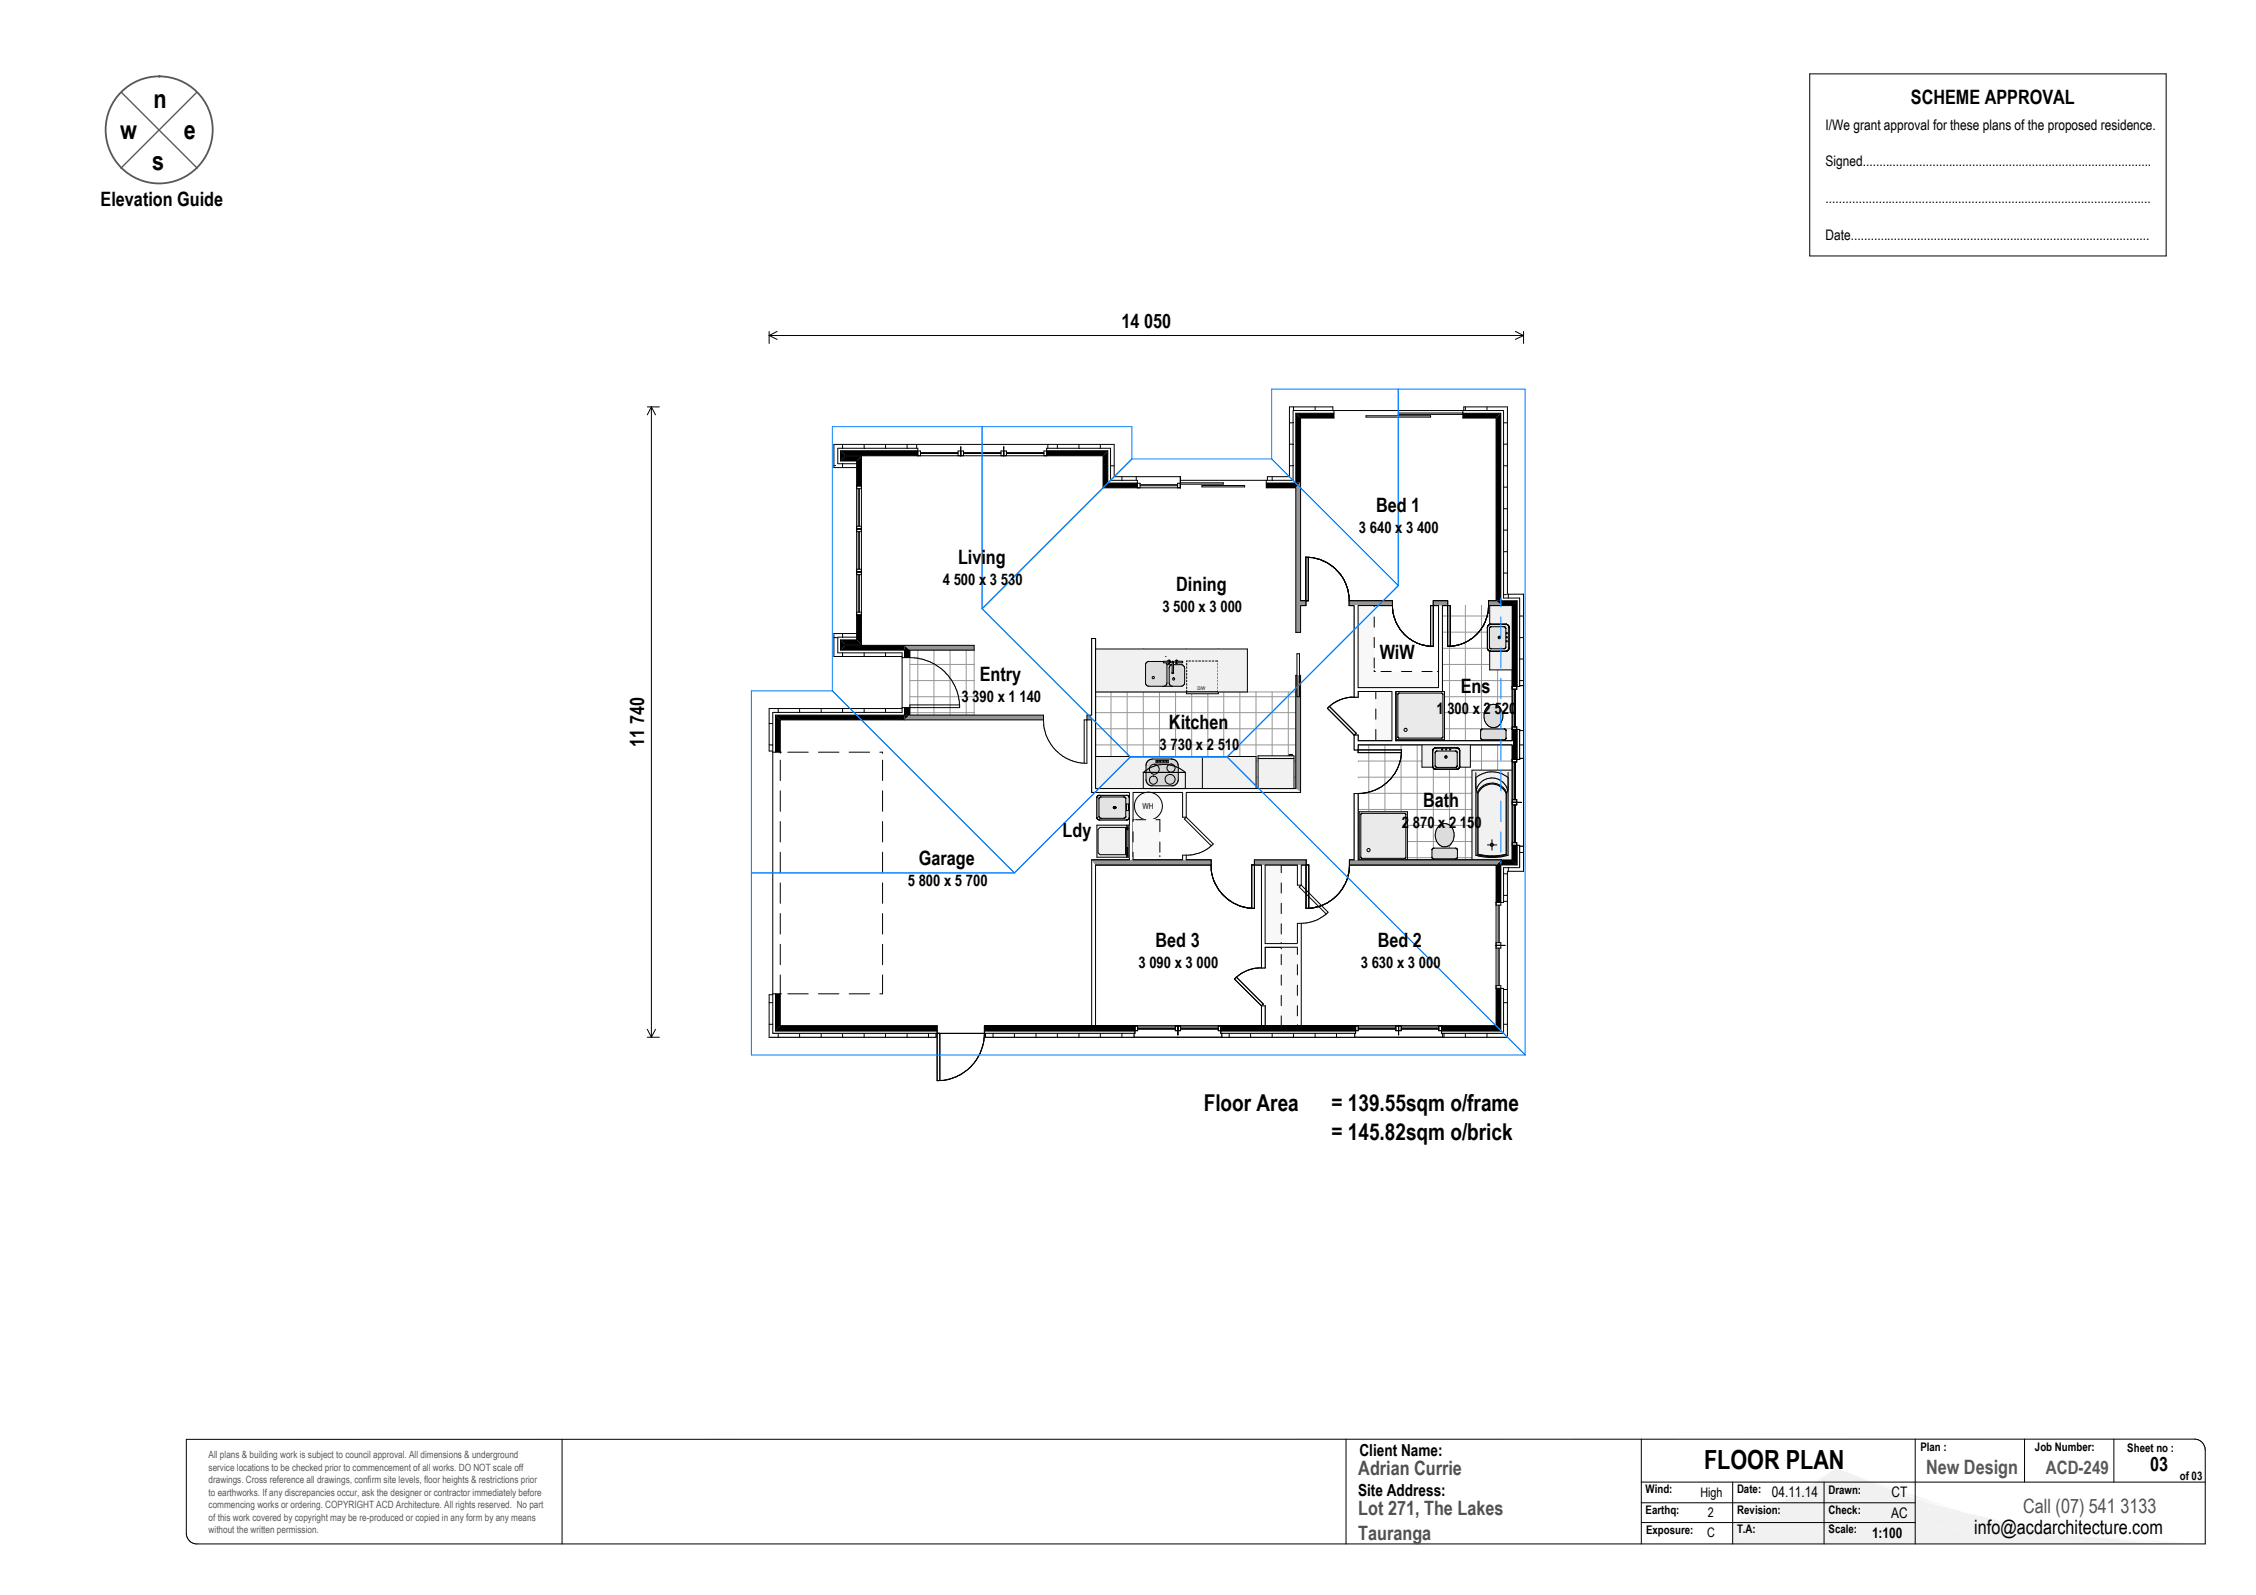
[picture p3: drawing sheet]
<svg xmlns="http://www.w3.org/2000/svg" width="420mm" height="297mm" viewBox="0 0 420 297" stroke-linecap="round" stroke-linejoin="round" font-family="sans-serif">
<defs><g id="words">
<g font-size="4.9">
<text x="28.6" y="20">n</text>
<text x="22.4" y="26">w</text>
<text x="34.2" y="25.9">e</text>
<text x="28.4" y="31.6">s</text>
<text x="317.4" y="273.6">FLOOR PLAN</text>
</g>
<g font-size="4.3">
<text x="224.2" y="206.9">Floor Area</text>
<text x="248" y="206.9">= 139.55sqm o/frame</text>
<text x="248" y="212.3">= 145.82sqm o/brick</text>
</g>
<g font-size="3.7">
<text x="355.9" y="19.3">SCHEME APPROVAL</text>
<text x="18.7" y="38.4">Elevation Guide</text>
<text x="208.9" y="61">14 050</text>
<text x="256.3" y="95.3">Bed 1</text>
<text x="178.4" y="105.1">Living</text>
<text x="219.1" y="110.1">Dining</text>
<text x="257" y="122.8">WiW</text>
<text x="182.5" y="126.8">Entry</text>
<text x="272.1" y="129.1">Ens</text>
<text x="217.7" y="135.7">Kitchen</text>
<text x="120" y="139.1" transform="rotate(-90 120 139.1)">11 740</text>
<text x="197.9" y="155.8">Ldy</text>
<text x="265" y="150.3">Bath</text>
<text x="171.1" y="161.1">Garage</text>
<text x="215.2" y="176.4">Bed 3</text>
<text x="256.6" y="176.4">Bed 2</text>
<text x="400.5" y="273.9">03</text>
<text x="367.7" y="285.7">info@acdarchitecture.com</text>
</g>
<g font-size="3.7" fill="#505050">
<text x="253" y="274.7">Adrian Currie</text>
<text x="253" y="282.1">Lot 271, The Lakes</text>
<text x="253" y="286.8">Tauranga</text>
</g>
<text font-size="3.7" fill="#585858" x="358.7" y="274.4">New Design</text>
<text font-size="3.7" fill="#535353" x="376.8" y="281.8">Call (07) 541 3133</text>
<text font-size="3.4" fill="#585858" x="381" y="274.5">ACD-249</text>
<g font-size="3.1">
<text x="253.2" y="271.2">Client Name:</text>
<text x="252.9" y="278.6">Site Address:</text>
</g>
<g font-size="3">
<text x="253.1" y="99.3">3 640 x 3 400</text>
<text x="175.6" y="109">4 500 x 3 530</text>
<text x="216.5" y="114">3 500 x 3 000</text>
<text x="179.1" y="130.8">3 390 x 1 140</text>
<text x="267.5" y="133.1">1 300 x 2 520</text>
<text x="216" y="139.6">3 730 x 2 510</text>
<text x="261.1" y="154.3">2 870 x 2 150</text>
<text x="169.1" y="165.1">5 800 x 5 700</text>
<text x="212" y="180.3">3 090 x 3 000</text>
<text x="253.4" y="180.3">3 630 x 3 000</text>
</g>
<g font-size="2.7">
<text x="340" y="24.1">I/We grant approval for these plans of the proposed residence.</text>
<text x="340" y="30.9">Signed.......................................................................................</text>
<text x="340" y="37.8">..................................................................................................</text>
<text x="340" y="44.6">Date..........................................................................................</text>
<text x="330" y="278.7">04.11.14</text>
<text x="352.3" y="278.8">CT</text>
<text x="348.6" y="286.4">1:100</text>
<text x="352.2" y="282.7">AC</text>
</g>
<g font-size="2.5">
<text x="316.7" y="278.7">High</text>
<text x="318" y="286.3">C</text>
<text x="318.1" y="282.4">2</text>
</g>
<g font-size="2.2">
<text x="357.7" y="270.1">Plan :</text>
<text x="379" y="270.2">Job Number:</text>
<text x="396.2" y="270.4">Sheet no :</text>
<text x="406" y="275.5">of 03</text>
<text x="306.5" y="281.9">Earthq:</text>
<text x="306.5" y="278">Wind:</text>
<text x="323.5" y="278">Date:</text>
<text x="323.5" y="281.9">Revision:</text>
<text x="340.5" y="278.2">Drawn:</text>
<text x="340.6" y="281.9">Check:</text>
<text x="306.6" y="285.7">Exposure:</text>
<text x="323.5" y="285.5">T.A:</text>
<text x="340.6" y="285.6">Scale:</text>
</g>
<g font-size="1.9" fill="#595959">
<text x="38.9" y="271.6">All plans &amp; building work is subject to council approval. All dimensions &amp; underground</text>
<text x="38.9" y="273.9">service locations to be checked prior to commencement of all works. DO NOT scale off</text>
<text x="38.9" y="276.2">drawings. Cross reference all drawings, confirm site levels, floor heights &amp; restrictions prior</text>
<text x="38.9" y="278.6">to earthworks. If any discrepancies occur, ask the designer or contractor immediately before</text>
<text x="38.9" y="280.8">commencing works or ordering. COPYRIGHT ACD Architecture. All rights reserved. No part</text>
<text x="38.9" y="283.2">of this work covered by copyright may be re-produced or copied in any form by any means</text>
<text x="38.9" y="285.5">without the written permission.</text>
</g>
<text font-size="1.5" x="212.8" y="150.7">WH</text>
<text font-size=".9" x="223" y="128.5">D/W</text>
</g></defs>
<path d="M144.6 273.6h71.4v9.7h-71.4z" fill="none" stroke="#fff" stroke-width=".19"/>
<g fill="#f1f1f1">
<path d="M322.7 283.5l3.5-1.3-3.5 5.3z"/>
<path d="M334.9 277.9l10.5-3.2 20.8 7.1z"/>
<path d="M326.2 282.2l8.7-4.3 31.3 3.9 21.6 4.3z"/>
<path d="M326.2 282.2l83.5 5.3z"/>
<path d="M326.2 282.2l83.4 5.3h-86.9z"/>
<path d="M334.9 277.9l7.1-4.6 3.4 1.4z"/>
</g>
<path d="M13.1 268.1h18.6v18.5h-18.6zM322.7 283.5l7.1-2.9 3.2-1.6 4.8-2.9 4.2-2.8 10.3 4.1 6.5 2.3 18.9 4.8 6.8 1.1 17.4 1.8 8.8 .1h-88z" fill="none" stroke="#fff" stroke-width=".19"/>
<path d="M34.7 268.1l374-.1a2.02 2.02 0 0 1 2 2v17.5h-374.2a2.08 2.08 0 0 1-1.8-1.8zM322.7 276v11.5M339.7 276v11.5M356.7 268v19.5" fill="none" stroke="#000" stroke-width=".19"/>
<path d="M22.6 17.2l14.1 14.1M36.6 17.2l-14.1 14.1" fill="none" stroke="#585858" stroke-width=".25"/>
<circle cx="29.6" cy="24.2" r="10" fill="none" stroke="#585858" stroke-width=".34"/>
<path d="M259.9 128.8h8.7l13 9.2h-21.7z" fill="#fff"/>
<path d="M259.9 129.8h10.1" fill="none" stroke="#969696" stroke-width=".19"/>
<path d="M259.9 132.7h14.3" fill="none" stroke="#969696" stroke-width=".19"/>
<path d="M259.9 135.7h18.6" fill="none" stroke="#969696" stroke-width=".19"/>
<path d="M278.9 136.1v1.9" fill="none" stroke="#969696" stroke-width=".19"/>
<path d="M275.9 133.9v4.1" fill="none" stroke="#969696" stroke-width=".19"/>
<path d="M272.9 131.8v6.2" fill="none" stroke="#969696" stroke-width=".19"/>
<path d="M269.9 129.7v8.3" fill="none" stroke="#969696" stroke-width=".19"/>
<path d="M266.9 128.8v9.2" fill="none" stroke="#969696" stroke-width=".19"/>
<path d="M263.9 128.8v9.2" fill="none" stroke="#969696" stroke-width=".19"/>
<path d="M260.9 128.8v9.2" fill="none" stroke="#969696" stroke-width=".19"/>
<path d="M268.6 112.8h13v25.2l-13-9.2z" fill="#fff"/>
<path d="M268.6 114.7h13" fill="none" stroke="#969696" stroke-width=".19"/>
<path d="M268.6 117.7h13" fill="none" stroke="#969696" stroke-width=".19"/>
<path d="M268.6 120.7h13" fill="none" stroke="#969696" stroke-width=".19"/>
<path d="M268.6 123.7h13" fill="none" stroke="#969696" stroke-width=".19"/>
<path d="M268.6 126.7h13" fill="none" stroke="#969696" stroke-width=".19"/>
<path d="M270 129.8h11.6" fill="none" stroke="#969696" stroke-width=".19"/>
<path d="M274.2 132.7h7.4" fill="none" stroke="#969696" stroke-width=".19"/>
<path d="M278.5 135.7h3.1" fill="none" stroke="#969696" stroke-width=".19"/>
<path d="M278.9 112.8v23.3" fill="none" stroke="#969696" stroke-width=".19"/>
<path d="M275.9 112.8v21.1" fill="none" stroke="#969696" stroke-width=".19"/>
<path d="M272.9 112.8v19" fill="none" stroke="#969696" stroke-width=".19"/>
<path d="M269.9 112.8v16.9" fill="none" stroke="#969696" stroke-width=".19"/>
<path d="M252.9 138.7h28.7v21.4h-28.7z" fill-rule="evenodd" fill="#fff"/>
<path d="M252.9 138.7h28.7" fill="none" stroke="#969696" stroke-width=".19"/>
<path d="M252.9 141.7h28.7" fill="none" stroke="#969696" stroke-width=".19"/>
<path d="M252.9 144.7h28.7" fill="none" stroke="#969696" stroke-width=".19"/>
<path d="M252.9 147.7h28.7" fill="none" stroke="#969696" stroke-width=".19"/>
<path d="M252.9 150.7h28.7" fill="none" stroke="#969696" stroke-width=".19"/>
<path d="M252.9 153.7h28.7" fill="none" stroke="#969696" stroke-width=".19"/>
<path d="M252.9 156.7h28.7" fill="none" stroke="#969696" stroke-width=".19"/>
<path d="M252.9 159.7h28.7" fill="none" stroke="#969696" stroke-width=".19"/>
<path d="M278.9 138.7v21.4" fill="none" stroke="#969696" stroke-width=".19"/>
<path d="M275.9 138.7v21.4" fill="none" stroke="#969696" stroke-width=".19"/>
<path d="M272.9 138.7v21.4" fill="none" stroke="#969696" stroke-width=".19"/>
<path d="M269.9 138.7v21.4" fill="none" stroke="#969696" stroke-width=".19"/>
<path d="M266.9 138.7v21.4" fill="none" stroke="#969696" stroke-width=".19"/>
<path d="M263.9 138.7v21.4" fill="none" stroke="#969696" stroke-width=".19"/>
<path d="M260.9 138.7v21.4" fill="none" stroke="#969696" stroke-width=".19"/>
<path d="M257.9 138.7v21.4" fill="none" stroke="#969696" stroke-width=".19"/>
<path d="M254.9 138.7v21.4" fill="none" stroke="#969696" stroke-width=".19"/>
<path d="M204 129.8h37.3" fill="none" stroke="#969696" stroke-width=".19"/>
<path d="M204 132.7h37.3" fill="none" stroke="#969696" stroke-width=".19"/>
<path d="M204 135.7h37.3" fill="none" stroke="#969696" stroke-width=".19"/>
<path d="M204 138.7h37.3" fill="none" stroke="#969696" stroke-width=".19"/>
<path d="M204 141.7h37.3" fill="none" stroke="#969696" stroke-width=".19"/>
<path d="M204 144.7h37.3" fill="none" stroke="#969696" stroke-width=".19"/>
<path d="M239.9 128.9v18" fill="none" stroke="#969696" stroke-width=".19"/>
<path d="M236.9 128.9v18" fill="none" stroke="#969696" stroke-width=".19"/>
<path d="M233.9 128.9v18" fill="none" stroke="#969696" stroke-width=".19"/>
<path d="M230.9 128.9v18" fill="none" stroke="#969696" stroke-width=".19"/>
<path d="M227.9 128.9v18" fill="none" stroke="#969696" stroke-width=".19"/>
<path d="M224.9 128.9v18" fill="none" stroke="#969696" stroke-width=".19"/>
<path d="M221.9 128.9v18" fill="none" stroke="#969696" stroke-width=".19"/>
<path d="M218.9 128.9v18" fill="none" stroke="#969696" stroke-width=".19"/>
<path d="M215.9 128.9v18" fill="none" stroke="#969696" stroke-width=".19"/>
<path d="M212.9 128.9v18" fill="none" stroke="#969696" stroke-width=".19"/>
<path d="M209.9 128.9v18" fill="none" stroke="#969696" stroke-width=".19"/>
<path d="M206.9 128.9v18" fill="none" stroke="#969696" stroke-width=".19"/>
<path d="M169.4 123.7h12M204 128.9h37.3v18h-37.3z" fill="none" stroke="#969696" stroke-width=".19"/>
<path d="M169.4 126.7h12" fill="none" stroke="#969696" stroke-width=".19"/>
<path d="M169.4 129.8h12" fill="none" stroke="#969696" stroke-width=".19"/>
<path d="M169.4 132.7h12" fill="none" stroke="#969696" stroke-width=".19"/>
<path d="M179.9 121.1v12.1" fill="none" stroke="#969696" stroke-width=".19"/>
<path d="M176.9 121.1v12.1" fill="none" stroke="#969696" stroke-width=".19"/>
<path d="M173.9 121.1v12.1" fill="none" stroke="#969696" stroke-width=".19"/>
<path d="M170.9 121.1v12.1" fill="none" stroke="#969696" stroke-width=".19"/>
<path d="M169.4 121.1h12v12.1h-12z" fill="none" stroke="#969696" stroke-width=".19"/>
<path d="M210.3 147.6h.7v12.5h-.7z" fill-rule="evenodd" fill="#fff"/>
<path d="M210.3 147.6v12.5M211 147.6v12.5" fill="none" stroke="#000" stroke-width=".19"/>
<path d="M143.2 185.3h.7v7.1l-.7 .8z" fill="#fff"/>
<path d="M143.2 186.7h.7M143.2 190.8h.7" fill="none" stroke="#000" stroke-width=".19"/>
<path d="M143.2 132l.7 .7v7.2h-.7z" fill="#fff"/>
<g fill="none" stroke="#000" stroke-width=".19">
<path d="M143.2 134.7h.7M143.2 138.7h.7M143.2 132v7.9h.7M143.9 132.7v59.7M144.4 133.2v6.9M145.3 134.1v6.2M143.9 140.1h1.6M145.3 141.6v3.8M145.3 147.3v3.8M145.3 153v3.8M145.3 158.7v3.8M146.7 140.1h3.8"/>
<path d="M152.4 140.1h3.8M158.1 140.1h3.9M163.9 140.1h.5v.2M164.4 141.6v3.8M164.4 147.3v3.8M164.4 153v3.8M164.4 158.7v3.8M145.3 164.4v3.8M145.3 170.1v3.8M145.3 175.9v3.8M164.4 164.4v3.8M164.4 170.1v3.8"/>
<path d="M164.4 175.9v3.8M143.9 185.3h-.7v7.9M143.9 185.1h1.6M144.4 185.1v6.9M145.3 181.6v9.5M146.7 185.1h3.8M152.4 185.1h3.8M158.1 185.1h3.9M164.4 181.6v3.5h-.5"/>
</g>
<path d="M144.4 133.2l.9 .9v6h-.9zM144.4 185.1h.9v6l-.9 .9z" fill="#000"/>
<path d="M168.4 120.2h13v.9h-12z" fill="#969696"/>
<path d="M168.4 120.2h13v.9h-12" fill="none" stroke="#000" stroke-width=".19"/>
<g fill="#fff">
<path d="M167.3 132h.7v.7z"/>
<path d="M167.3 122.3l.7-.7v.7z"/>
</g>
<g fill="#000">
<path d="M168.5 131.8h.9v1.4h-.9z" fill-rule="evenodd"/>
<path d="M168.5 121.1h.9v1.4h-.9z" fill-rule="evenodd"/>
</g>
<path d="M167.3 132h.7M167.3 122.3h.7M168 121.6v11.1M168 122.5h1.4M168.5 121.1v1.4M168.5 131.8v1.4M169.4 121.1v1.4M169.4 122.5h.9a9.3 9.3 0 0 1 8.2 7l.2 1.8M178.7 131.3h-9.3v1.9M178.7 131.3v.5h-10.7" fill="none" stroke="#000" stroke-width=".19"/>
<path d="M155.3 82.8h15.4v.7h-14.7z" fill="#fff"/>
<path d="M156.9 82.8v.7M160.9 82.8v.7M164.9 82.8v.7M168.9 82.8v.7" fill="none" stroke="#000" stroke-width=".19"/>
<path d="M195.1 82.8h12.4l-.7 .7h-11.7z" fill="#fff"/>
<g fill="none" stroke="#000" stroke-width=".19">
<path d="M155.3 82.8h52.2M156 83.5h14.9v1.4M156.5 83.9h14.4M157.4 84.9h48M170.7 82.8v.7M170.9 84h.5v.9M171.4 84.3h7M171.4 84.5h7M178.4 84.9v-.9h1v.9M179 83.2l-.1 1.7M179.4 84.3h7M179.4 84.5h7"/>
<path d="M186.4 84.9v-.9h1v.9M187 83.2l-.1 1.7M187.4 84.3h7M187.4 84.5h7M194.9 83.9h11.4M194.9 84h-.5v.9M195.1 82.8v.7M196.9 82.8v.7M200.9 82.8v.7M204.9 82.8v.7M206.8 83.5h-11.9v1.4"/>
</g>
<path d="M156.5 83.9h14.4v1h-13.5zM194.9 83.9h11.4l-.9 1h-10.5z" fill="#000"/>
<path d="M203.3 118.9h.7v28l-.7 .7z" fill="#fff"/>
<path d="M203.3 133.2v-14.3h.7v28M203.3 134.1v13.5" fill="none" stroke="#000" stroke-width=".19"/>
<g fill="#fff">
<path d="M234.9 187.3h.7v3.8h-.7z" fill-rule="evenodd"/>
<path d="M234.9 161.1h.7v19.2h-.7z" fill-rule="evenodd"/>
</g>
<path d="M234.9 161.1v19.2M235.6 161.1v14.6M235.6 176.4v3.9h-1.2a7.2 7.2 0 0 0-4.5 2l5 5M230.2 181.9l5.1 5.1-.4 .3M234.9 187.3v3.8M234.9 187.3h.7v3.8" fill="none" stroke="#000" stroke-width=".19"/>
<path d="M240.1 75.8h8.1v.7h-7.4z" fill="#fff"/>
<path d="M240.9 75.8v.7M244.9 75.8v.7" fill="none" stroke="#000" stroke-width=".19"/>
<path d="M272.6 75.8h8.1l-.7 .7h-7.4z" fill="#fff"/>
<path d="M240.1 75.8h8.1v.7M240.8 76.5h39.2M241.3 77h7.1M248.4 76.5v1.4h-6.2M254.4 77.4h12v.3h-12zM272.4 77h7.1M272.4 76.5v1.4h6.2M272.4 76.9h-12v.3h12M272.9 75.8v.7M276.9 75.8v.7M280.7 75.8h-8.1v.7" fill="none" stroke="#000" stroke-width=".19"/>
<path d="M241.3 77h7.1v.9h-6.2zM272.4 77h7.1l-.9 .9h-6.2z" fill="#000"/>
<path d="M207.5 82.8v6l-.7 .7v-6z" fill="#fff"/>
<path d="M205.4 84.9v5.9M206.3 83.9v6.1M206.8 86.7h.7M206.8 83.5v6M207.5 82.8v6" fill="none" stroke="#000" stroke-width=".19"/>
<path d="M206.3 90l-.9 .8zM206.3 83.9v6.1l-.9 .8v-5.9z" fill="#000"/>
<path d="M143.2 132h24.1l.7 .7h-24.1z" fill="#fff"/>
<path d="M143.2 132h24.1M143.9 132.7h24.1M144.4 133.2h24.1M144.9 132v.7M145.3 134.1h23.1M148.9 132v.7M152.9 132v.7M156.9 132v.7M160.9 132v.7M164.9 132v.7" fill="none" stroke="#000" stroke-width=".19"/>
<path d="M144.4 133.2h24.1l-.1 .9h-23.1zM168.5 133.2h.9l-1 .9z" fill="#000"/>
<path d="M240.1 75.8l.7 .7v13l-.7-.7z" fill="#fff"/>
<path d="M240.1 78.7h.7M240.1 75.8v13M240.8 76.5v13M241.3 77v13M242.2 77.9v11.9M240.1 82.7h.7M240.1 86.7h.7" fill="none" stroke="#000" stroke-width=".19"/>
<path d="M241.3 77l.9 .9v11.9l-.9 .2zM241.3 90l.9-.2-.9 1z" fill="#000"/>
<g fill="#fff">
<path d="M241.6 172h.7v19.1h-.7z" fill-rule="evenodd"/>
<path d="M241.6 161.1h.7v3.7h-.7z" fill-rule="evenodd"/>
</g>
<path d="M241.6 161.1v3.7h.7M241.6 176.4v14.7M242.3 172h-.7v3.7M242.3 161.1v3.7M242.3 172v19.1M242.3 164.8l5 5.1-.9 .8a7.2 7.2 0 0 1-4.1 1.3M242.3 164.8l-.3 .4 5 5" fill="none" stroke="#000" stroke-width=".19"/>
<path d="M252.9 138h28.7v.7h-28.7z" fill-rule="evenodd" fill="#fff"/>
<path d="M252.9 138h6.3M252.9 138.7h28.7M259.9 138h21.7" fill="none" stroke="#000" stroke-width=".19"/>
<g fill="#fff">
<path d="M220.2 159.3h.7v.8h-.7z" fill-rule="evenodd"/>
<path d="M220.2 147.6h.7v4.6h-.7z" fill-rule="evenodd"/>
</g>
<path d="M220.2 147.6v4.6h.7M220.9 147.6v4.6M220.9 159.3v.8M220.9 152.2l5.1 5-.4 .3M220.9 152.2l-.3 .3 5 5M225.6 157.5a6.8 6.8 0 0 1-4.2 1.8h-1.2v.8" fill="none" stroke="#000" stroke-width=".19"/>
<path d="M204 146.9h37.3l.9 .7h-38.9z" fill="#fff"/>
<path d="M203.3 147.6h7M204 146.9h37.3M211 147.6h9.2M220.9 147.6h21.3" fill="none" stroke="#000" stroke-width=".19"/>
<path d="M280 76.5l.7-.7v34.9l-.7 .7z" fill="#fff"/>
<g fill="none" stroke="#000" stroke-width=".19">
<path d="M278.6 77.9v34M279.5 77v34.9M280 78.7h.7M280 76.5v34.9M280.7 75.8v34.9M280 82.7h.7M280 86.7h.7M280 90.7h.7M280 94.7h.7M280 98.7h.7M280 102.7h.7M280 106.7h.7"/>
<path d="M280 110.7h.7"/>
</g>
<path d="M279.5 77v34.9h-.9v-34z" fill="#000"/>
<g fill="#969696">
<path d="M277.2 111.9h1.4l1.1 .9h-2.5z"/>
<path d="M242.2 111.9h1v.9h-1z" fill-rule="evenodd"/>
<path d="M251.3 111.9h8v.9h-8z" fill-rule="evenodd"/>
<path d="M266.9 111.9h2.7v.9h-2.7z" fill-rule="evenodd"/>
</g>
<path d="M243.7 103.8v8.1h-1.5M251.3 111.9h8v.9M251.3 111.9a8 8 0 0 0-4.7-7.4l-1.9-.6-1.5-.1v9h-1M251.3 111.9v.9h.9M252.9 112.8h6.4M259.3 112.8l.3 1.9 .4 1.2 .8 1.3a7.6 7.6 0 0 0 6.1 3.2v-8.5h2.7v8.5a7.6 7.6 0 0 0 7.6-7.6M267.9 112.8h-1.5v7.6M268.6 112.8h1.5v7.6M277.2 112.8h2.5M278.6 111.9h-1.4v.9" fill="none" stroke="#000" stroke-width=".19"/>
<g fill="#fff">
<path d="M252.2 112.8h.7v17h-.7z" fill-rule="evenodd"/>
<path d="M252.2 136.9h.7v2.8h-.7z" fill-rule="evenodd"/>
<path d="M252.2 147.8h.7v12.3h-.7z" fill-rule="evenodd"/>
</g>
<path d="M252.2 112.8v17M252.9 112.8v15.3M247.6 131.5l5 5.1-.4 .3M252.2 136.9h.7v1.1M252.2 136.9v2.8h8.8v.5M252.9 128.8v1h-1.4a7.4 7.4 0 0 0-4.3 2.1l5 5M252.9 138.7v1.5h8.1M252.9 147.8v12.3M252.9 147.8h-.7v12.3M261 140.2a8.2 8.2 0 0 1-2.1 5 7.9 7.9 0 0 1-4.2 2.4l-1.8 .2" fill="none" stroke="#000" stroke-width=".19"/>
<g fill="#969696">
<path d="M203.3 160.1h22.2v1h-21.5z"/>
<path d="M251.3 160.1h28.4l-1.1 1h-27.3z"/>
<path d="M233.6 160.1h9.6v1h-9.6z" fill-rule="evenodd"/>
</g>
<g fill="none" stroke="#000" stroke-width=".19">
<path d="M203.3 160.1h7M204 161.1h21.5M211 160.1h9.2M220.9 160.1h4.6v1M225.5 161.1a8.1 8.1 0 0 0 7.6 8.1M233.1 169.2h.5v-9.1h9.6v9.1h.5M234.9 161.1h-1.8v8.1M235.6 161.1h6M242.3 161.1h1.4v8.1M251.3 161.1h27.3M251.3 161.1a8.1 8.1 0 0 1-7.6 8.1M252.2 160.1h-.9v1"/>
<path d="M252.9 160.1h26.8"/>
</g>
<path d="M268.7 192.4h11.3l.7 .8h-12z" fill="#fff"/>
<path d="M268.9 192.4v.8M272.9 192.4v.8M276.9 192.4v.8" fill="none" stroke="#000" stroke-width=".19"/>
<path d="M227.6 192.4h24.7v.8h-24.7z" fill-rule="evenodd" fill="#fff"/>
<path d="M228.9 192.4v.8M232.9 192.4v.8M236.9 192.4v.8M240.9 192.4v.8M244.9 192.4v.8M248.9 192.4v.8" fill="none" stroke="#000" stroke-width=".19"/>
<path d="M183.5 192.4h27.7v.8h-27.7z" fill-rule="evenodd" fill="#fff"/>
<path d="M184.9 192.4v.8M188.9 192.4v.8M192.9 192.4v.8M196.9 192.4v.8M200.9 192.4v.8M204.9 192.4v.8M208.9 192.4v.8" fill="none" stroke="#000" stroke-width=".19"/>
<path d="M143.9 192.4h30.4v.8h-31.1z" fill="#fff"/>
<g fill="none" stroke="#000" stroke-width=".19">
<path d="M144.4 192h30.1M144.9 192.4v.8M145.3 191.1h29.2v10.2a8.5 8.5 0 0 0 5.9-2.3l1.4-1.5 .7-1.3 .4-1a7 7 0 0 0 .4-2.8v-1.3h20M148.9 192.4v.8M152.9 192.4v.8M156.9 192.4v.8M160.9 192.4v.8M164.9 192.4v.8M168.9 192.4v.8M172.9 192.4v.8M174.3 192.4v.8h-31.1M175 192.4v8.9"/>
<path d="M183.3 192h28.1M183.5 192.4v.8h97.2M204 191.1h30.9M211.2 192.4v.8M211.4 191.1v1.3h-67.5M211.9 191.1v.8h-.5M211.9 191.6h7M211.9 191.5h7M218.9 191.1v.8h1v-.8M219.4 191.1v1.6M219.9 191.6h7M219.9 191.5h7"/>
<path d="M226.9 191.1v.8h.5M227.4 191.1v1.3h25.1v-1.3M227.4 192h25.1M227.6 192.4v.8M235.6 191.1h6M242.3 191.1h36.3M252.3 192.4v.8M253 191.1v.8h-.5M253 191.6h7M253 191.5h7M260 191.1v.8h1v-.8M260.5 191.1v1.6"/>
<path d="M261 191.6h7M261 191.5h7M268 191.1v.8h.5M268.5 191.1v1.3h11.5M268.5 192h11M268.7 192.4v.8"/>
</g>
<g fill="#000">
<path d="M145.3 191.1h29.2v.9h-30.1zM268.5 191.1h10.1l.9 .9h-11z"/>
<path d="M183.3 191.1h28.1v.9h-28.1z" fill-rule="evenodd"/>
<path d="M227.4 191.1h25.1v.9h-25.1z" fill-rule="evenodd"/>
</g>
<path d="M235.6 175.7h6v.7h-6z" fill-rule="evenodd" fill="#fff"/>
<path d="M235.6 176.4h6M235.6 175.7h6" fill="none" stroke="#000" stroke-width=".19"/>
<path d="M155.3 118l.7 .7v2.9l-.7 .7z" fill="#fff"/>
<path d="M155.3 118.7h.7M155.3 118v4.3M156 118.7v2.9M156.5 119.2v1.9M157.4 120.1v.1" fill="none" stroke="#000" stroke-width=".19"/>
<path d="M156.5 119.2l.9 .9-.9 1z" fill="#000"/>
<path d="M155.3 122.3l.7-.7h12l-.7 .7z" fill="#fff"/>
<path d="M155.3 122.3h12M156 121.6h12M156.5 121.1h12M156.9 121.6v.7M157.4 120.2h11M160.9 121.6v.7M164.9 121.6v.7" fill="none" stroke="#000" stroke-width=".19"/>
<path d="M156.5 121.1l.9-.9h11l.1 .9zM168.4 120.2l1 .9h-.9z" fill="#000"/>
<path d="M280 111.4l.7-.7h3l-.7 .7z" fill="#fff"/>
<path d="M279.5 111.9h3M279.7 112.8h1.9M280 111.4h3M280.7 110.7h3M280.9 110.7v.7" fill="none" stroke="#000" stroke-width=".19"/>
<path d="M279.5 111.9h3l-.9 .9h-1.9zM278.6 111.9h.9l.2 .9z" fill="#000"/>
<path d="M283.7 110.7v17h-.7v-16.3z" fill="#fff"/>
<path d="M283 114.7h.7M283 118.7h.7M283.7 110.7h.1M283 122.7h.7M283 126.7h.7" fill="none" stroke="#000" stroke-width=".19"/>
<path d="M283 136.1h.7v5.1h-.7z" fill-rule="evenodd" fill="#fff"/>
<path d="M283 138.7h.7" fill="none" stroke="#000" stroke-width=".19"/>
<path d="M283 157.6h.7v4.7l-.7-.7z" fill="#fff"/>
<g fill="none" stroke="#000" stroke-width=".19">
<path d="M281.6 112.8v25.2M282.5 111.9v15.9M283 111.4v16.4h-1.4M283.7 110.7v51.6M281.6 135.8h1.4v5.6h-1.4M281.6 138.7v21.4M281.6 135.4h.9v.4M282 128.4v7M282.2 128.4v7M282.5 127.8v.6h-.9M282.5 135.8v5.6M283 136.1h.7"/>
<path d="M283 127.7h.7M281.6 157.4h1.4v4.2M281.6 148.9h.9v1h-.9M281.6 156.9h.9v.5M281.6 149.4h1.7M282 141.9v7M282 149.9v7M282.2 141.9v7M282.2 149.9v7M282.5 141.4v.5h-.9M282.5 157.4v3.7M283 158.7h.7"/>
<path d="M283 141.2h.7M283 157.6h.7"/>
</g>
<g fill="#000">
<path d="M282.5 111.9v15.9h-.9v-15zM281.6 157.4h.9v3.7l-.9-1z"/>
<path d="M281.6 135.8h.9v5.6h-.9z" fill-rule="evenodd"/>
</g>
<path d="M267.9 112.8h.7v16l-.7-.7z" fill="#fff"/>
<path d="M267.9 112.8v15.3M268.6 112.8v16" fill="none" stroke="#000" stroke-width=".19"/>
<path d="M259.2 128.8h.7v9.2h-.7z" fill-rule="evenodd" fill="#fff"/>
<path d="M259.2 128.8v9.2M259.9 128.8v9.2" fill="none" stroke="#000" stroke-width=".19"/>
<path d="M252.9 128.1h15l.7 .7h-15.7z" fill="#fff"/>
<path d="M252.9 128.8h6.3M252.9 128.1h15M259.9 128.8h8.7" fill="none" stroke="#000" stroke-width=".19"/>
<path d="M207.5 88.8h4.1v.7h-4.8z" fill="#fff"/>
<path d="M208.9 88.8v.7" fill="none" stroke="#000" stroke-width=".19"/>
<path d="M236 88.8h4.1l.7 .7h-4.8z" fill="#fff"/>
<g fill="none" stroke="#000" stroke-width=".19">
<path d="M205.4 90.8h14.5M206.3 90h5.5M206.8 89.5h5v1.3M207.5 88.8h12.4M211.6 88.8v.7M211.8 90h.5v.8M212.3 90.3h7M212.3 90.5h7M219.8 89.5h21M219.8 88.8v2M219.8 90h-.5v.8M219.8 89.9h8v.3h-8"/>
<path d="M223.8 90.4h8v.3h-8zM235.8 90h5.5M235.8 89.5v1.3h5.5M236.9 88.8v.7M240.1 88.8h-4.1v.7"/>
</g>
<g fill="#000">
<path d="M206.3 90h5.5v.8h-6.4z"/>
<path d="M235.8 90h5.5v.8h-5.5z" fill-rule="evenodd"/>
</g>
<g fill="#969696">
<path d="M168.4 134.1l1-.9h24.9v.9z"/>
<path d="M202.4 133.2h.9v.9h-.9z" fill-rule="evenodd"/>
</g>
<path d="M168.4 134.1h25.9M169.4 133.2h24.9v.9M203.3 133.2h-.9v9a8 8 0 0 1-8.1-8.1M203.3 134.1h-1.4v8.1" fill="none" stroke="#000" stroke-width=".19"/>
<path d="M280 161.6l.7 .7v5.6h-.7z" fill="#fff"/>
<path d="M280 162.7h.7M280 166.8h.7" fill="none" stroke="#000" stroke-width=".19"/>
<path d="M280 184.3h.7v8.9l-.7-.8z" fill="#fff"/>
<g fill="none" stroke="#000" stroke-width=".19">
<path d="M278.6 175.6h.9v1h-.9M278.6 161.1v30M278.6 176.1h1.7M279 168.6v7M279 176.6v7M279.2 168.6v7M279.2 176.6v7M279.5 161.1v7.5h-.9M280 161.6v6.5h-1.4M280 167.9h.7M280.7 162.3v30.9M278.6 184.1h1.4v8.3"/>
<path d="M278.6 183.6h.9v8.4M280 186.7h.7M280 190.8h.7M280 184.3h.7"/>
</g>
<g fill="#000">
<path d="M278.6 184.1h.9v7.9l-.9-.9z"/>
<path d="M278.6 161.1h.9v7h-.9z" fill-rule="evenodd"/>
</g>
<path d="M280 161.6h3l.7 .7h-3z" fill="#fff"/>
<path d="M279.5 161.1h3M279.7 160.1h1.9M280 161.6h3M280.7 162.3h3M280.9 161.6v.7" fill="none" stroke="#000" stroke-width=".19"/>
<path d="M278.6 161.1l1.1-1-.2 1zM279.7 160.1h1.9l.9 1h-3z" fill="#000"/>
<path d="M155.3 82.8l.7 .7v2.9l-.7 .7z" fill="#fff"/>
<path d="M155.3 86.7h.3M155.3 82.8v4.3M156 83.5v2.9M156.5 83.9v2M157.4 84.9v.1" fill="none" stroke="#000" stroke-width=".19"/>
<path d="M156.5 83.9l.9 1-.9 1z" fill="#000"/>
<path d="M155.3 87.1l.7-.7h3.5v.7z" fill="#fff"/>
<path d="M155.3 87.1h4.2M156 86.4h3.5M156.5 85.9h3M156.9 86.4v.7M157.4 85h3" fill="none" stroke="#000" stroke-width=".19"/>
<path d="M156.5 85.9l.9-.9h3l-.9 .9z" fill="#000"/>
<g fill="#969696">
<path d="M242.2 89.8v28h-.9v-27z"/>
<path d="M241.3 125.8h.9v21.8l-.9-.7z"/>
</g>
<path d="M241.3 90.8v27h.9v-5M242.2 89.8v22.1M241.5 125.8h-.2v21.1M241.5 121.8h.5v8h-.5zM242 125.8h.2v21.8" fill="none" stroke="#000" stroke-width=".19"/>
<path d="M155.3 118h4.2v.7h-3.5z" fill="#fff"/>
<path d="M155.3 118h4.2M156 118.7h3.5M156.5 119.2h3M156.9 118v.7M157.4 120.1h3" fill="none" stroke="#000" stroke-width=".19"/>
<path d="M156.5 119.2h3l.9 .9h-3z" fill="#000"/>
<path d="M203.3 160.1l.7 1v30h-.7z" fill="#fff"/>
<g fill="none" stroke="#000" stroke-width=".19">
<path d="M159.5 85.9v33.3M159.5 98.5h1M159.5 99h.9M159.5 90.3h.1M159.5 90.5h.9M159.5 91h.9M159.5 98h.9M159.8 91v7M159.8 99v7M160.1 91v7M160.1 99v7M160.4 85v35.1"/>
<path d="M159.5 106.5h1M159.5 114.7h.1M159.5 114.5h.9M159.5 107h.9M159.5 114h.9M159.5 106h.9M159.8 107v7M160.1 107v7M203.3 160.1v31M204 161.1v30"/>
</g>
<path d="M159.5 85.9l.9-.9v5.5h-.9zM159.5 114.5h.9v5.6l-.9-.9z" fill="#000"/>
<path d="M204 140.9h4.9v6h-4.9z" fill-rule="evenodd" fill="#f1f1f1"/>
<path d="M203.3 118.9h.7v28l-.7 .7z" fill="#fff"/>
<path d="M203.3 133.2v-14.3h.7v28M203.3 134.1v13.5" fill="none" stroke="#000" stroke-width=".19"/>
<path d="M204 146.9h37.3l.9 .7h-38.9z" fill="#fff"/>
<path d="M203.3 147.6h7M204 146.9h37.3M204 140.9h4.9M211 147.6h9.2M220.9 147.6h21.3" fill="none" stroke="#000" stroke-width=".19"/>
<path d="M223.9 140.9h10v6h-10z" fill-rule="evenodd" fill="#f1f1f1"/>
<path d="M204 146.9h37.3l.9 .7h-38.9z" fill="#fff"/>
<path d="M203.3 147.6h7M204 146.9h37.3M211 147.6h9.2M220.9 147.6h21.3M223.9 146.9v-6h10v6" fill="none" stroke="#000" stroke-width=".19"/>
<path d="M213 120.9h7.9v8h-7.9z" fill-rule="evenodd" fill="#f1f1f1"/>
<path d="M213 120.9h7.9M213 128.9h7.9M217.1 122.3h.1" fill="none" stroke="#000" stroke-width=".19"/>
<path d="M216.5 123.8h1.9v4h-1.9z" fill-rule="evenodd" fill="#dcdcdc"/>
<path d="M216.5 123.8h1.9v4h-1.9z" fill="none" stroke="#000" stroke-width=".19"/>
<path d="M217.8 124.1l.5-.3h1.8l.5 .4v3a.75 .75 0 0 1-.6 .6h-1.6l-.6-.3z" fill-rule="evenodd" fill="#dcdcdc"/>
<path d="M217.8 124.1l.5-.3h1.8l.5 .4v3v.2l-.4 .4h-1.8l-.6-.3z" fill="none" stroke="#000" stroke-width=".19"/>
<path d="M213.5 123.4l.4-.2h2.9l.4 .2 .1 .3v3.6l-.2 .4-.4 .1h-2.7l-.6-.3-.1-3.8z" fill-rule="evenodd" fill="#dcdcdc"/>
<path d="M213.5 123.4l.4-.2h2.9l.4 .2 .1 .3v3.6l-.2 .4-.4 .1h-2.7l-.6-.3-.1-3.8z" fill="none" stroke="#000" stroke-width=".19"/>
<path d="M218.5 126.3a.23 .23 0 0 1 .3 .1 .23 .23 0 0 1-.1 .3l-.3-.1z" fill-rule="evenodd" fill="#dcdcdc"/>
<path d="M218.4 126.3h.3v.3h-.3z" fill="none" stroke="#000" stroke-width=".19"/>
<circle cx="214.9" cy="126.2" r=".25" fill="#dcdcdc"/>
<circle cx="214.8" cy="126.2" r=".21" fill="none" stroke="#000" stroke-width=".19"/>
<circle cx="217.7" cy="123.3" r=".32" fill="#dcdcdc"/>
<circle cx="217.7" cy="123.2" r=".31" fill="none" stroke="#000" stroke-width=".19"/>
<circle cx="219.2" cy="123.3" r=".31" fill="#dcdcdc"/>
<circle cx="219.1" cy="123.2" r=".31" fill="none" stroke="#000" stroke-width=".19"/>
<circle cx="218.4" cy="125.3" r=".16" fill="#dcdcdc"/>
<path d="M218.3 125.2h.2v.1h-.2z" fill="none" stroke="#000" stroke-width=".19"/>
<path d="M218.3 123.2h.3l-.1 .2h-.2z" fill-rule="evenodd" fill="#dcdcdc"/>
<path d="M218.3 123.2h.2v.2h-.2z" fill="none" stroke="#000" stroke-width=".19"/>
<g fill="#dcdcdc">
<path d="M218.3 123.2h.2l.1 .1z" fill-rule="evenodd"/>
<path d="M218.3 125.3h.3l-.2 .1z" fill-rule="evenodd"/>
<path d="M218.3 123.3h.3v2h-.3z" fill-rule="evenodd"/>
</g>
<path d="M218.3 123.2l.3 .1v2l-.2 .1h-.1zM218.3 123.3h.1M218.6 125.3h.1" fill="none" stroke="#000" stroke-width=".19"/>
<g fill="#dcdcdc">
<path d="M219.1 123.2v-.1v.3z" fill-rule="evenodd"/>
<path d="M219.1 123.1h1.1l.1 .2-.1 .1h-1.1z" fill-rule="evenodd"/>
</g>
<path d="M219.1 123.2l1.1-.1 .1 .2-.1 .1h-1.1z" fill="none" stroke="#000" stroke-width=".19"/>
<g fill="#dcdcdc">
<path d="M217.8 123.1l.1 .1-.1 .2z" fill-rule="evenodd"/>
<path d="M216.7 123.1h1.1v.3h-1.1z" fill-rule="evenodd"/>
</g>
<path d="M217.8 123.1l.1 .1-.1 .2h-1.1v-.1v-.2h1.1" fill="none" stroke="#000" stroke-width=".19"/>
<path d="M208.9 140.9h15v6h-15z" fill-rule="evenodd" fill="#f1f1f1"/>
<path d="M204 146.9h37.3l.9 .7h-38.9z" fill="#fff"/>
<path d="M203.3 147.6h7M204 146.9h37.3M208.9 140.9h15v6M211 147.6h9.2M220.9 147.6h21.3" fill="none" stroke="#000" stroke-width=".19"/>
<path d="M213.9 141.6l.7-.2h3.6a1.3 1.3 0 0 1 1.2 1.2v2.6a1.29 1.29 0 0 1-1 1.1h-4a1.19 1.19 0 0 1-1-1.1v-2.7l.1-.3z" fill-rule="evenodd" fill="#d5d5d5"/>
<path d="M218.2 141.4a1.27 1.27 0 0 1 1.2 1.2v2.6l-.1 .5-.4 .5-.3 .1h-4.4a1.1 1.1 0 0 1-.8-1l.1-3a1.26 1.26 0 0 1 1.1-.9h3.7" fill="none" stroke="#000" stroke-width=".19"/>
<path d="M216.6 141.8l.2-.1 .1 .2-.2 .1z" fill-rule="evenodd" fill="#d5d5d5"/>
<path d="M216.6 141.7h.2v.2h-.2z" fill="none" stroke="#000" stroke-width=".19"/>
<path d="M216.1 141.7l.2 .1-.1 .2-.2-.1z" fill-rule="evenodd" fill="#d5d5d5"/>
<path d="M216 141.7h.2v.2h-.2z" fill="none" stroke="#000" stroke-width=".19"/>
<path d="M217.1 141.8l.2-.1 .1 .2-.2 .1z" fill-rule="evenodd" fill="#d5d5d5"/>
<path d="M217.1 141.7h.2v.2h-.2z" fill="none" stroke="#000" stroke-width=".19"/>
<path d="M215.5 141.7h.3v.2l-.3 .1z" fill-rule="evenodd" fill="#d5d5d5"/>
<path d="M215.3 141.6h2.3v.5h-2.3zM215.5 141.7h.2v.2h-.2z" fill="none" stroke="#000" stroke-width=".19"/>
<circle cx="218" cy="145.2" r=".93" fill="#d5d5d5"/>
<circle cx="217.9" cy="145.1" r=".92" fill="none" stroke="#000" stroke-width=".19"/>
<circle cx="218.1" cy="143.1" r=".77" fill="#d5d5d5"/>
<circle cx="218.1" cy="143" r=".76" fill="none" stroke="#000" stroke-width=".19"/>
<circle cx="215" cy="143.3" r=".94" fill="#d5d5d5"/>
<circle cx="215" cy="143.2" r=".92" fill="none" stroke="#000" stroke-width=".19"/>
<circle cx="214.9" cy="145.3" r=".78" fill="#d5d5d5"/>
<circle cx="214.8" cy="145.3" r=".75" fill="none" stroke="#000" stroke-width=".19"/>
<path d="M220.9 120.9h6v8h-6z" fill-rule="evenodd" fill="#f1f1f1"/>
<path d="M220.9 120.9h6M220.9 128.9h6" fill="none" stroke="#000" stroke-width=".19"/>
<path d="M221 128.9h5.9v.3h-5.9z" fill-rule="evenodd" fill="#fff"/>
<g fill="none" stroke="#000" stroke-width=".19">
<path d="M221 128.9h5.9v.3h-5.9zM221 123.5v.4M221 124.2v.3M221 124.8v.3M221 125.4v.3M221 126v.4M221 126.7v.3M221 127.3v.3M221 127.9v.3M221 128.5v.4M221.1 123.1l-.1 .1M221.4 123.1h.3"/>
<path d="M222 123.1h.3M222.7 123.1h.3M223.3 123.1h.3M223.9 123.1h.3M224.5 123.1h.3M225.2 123.1h.3M225.8 123.1h.3M226.4 123.1h.5v.1M226.9 123.5v.4M226.9 124.2v.3M226.9 124.8v.3M226.9 125.4v.3"/>
<path d="M226.9 126v.4M226.9 126.7v.3M226.9 127.3v.3M226.9 127.9v.3M226.9 128.5v.4"/>
</g>
<path d="M240.1 140.5h.6v.1h-.6z" fill-rule="evenodd" fill="#f1f1f1"/>
<path d="M240.1 140.5h.6v.1h-.6z" fill="none" stroke="#000" stroke-width=".19"/>
<path d="M234.3 140.8h6.7v6.1h-6.7z" fill-rule="evenodd" fill="#f1f1f1"/>
<path d="M234.3 140.8h6.7v6.1h-6.7zM234.3 141.3h6.7" fill="none" stroke="#000" stroke-width=".19"/>
<path d="M226.9 120.9h5.4v8h-5.4z" fill-rule="evenodd" fill="#f1f1f1"/>
<path d="M226.9 120.9h5.4v8h-5.4" fill="none" stroke="#000" stroke-width=".19"/>
<circle cx="213.9" cy="150.2" r="2.63" fill="#f8f8f8"/>
<circle cx="213.9" cy="150.1" r="2.6" fill="none" stroke="#000" stroke-width=".19"/>
<path d="M264.8 138.7h9v4.2h-9z" fill-rule="evenodd" fill="#f1f1f1"/>
<path d="M252.9 138h28.7v.7h-28.7z" fill-rule="evenodd" fill="#fff"/>
<path d="M252.9 138h6.3M252.9 138.7h28.7M259.9 138h21.7M264.8 138.7v4.2h9v-4.2" fill="none" stroke="#000" stroke-width=".19"/>
<g fill="#e3e3e3">
<path d="M271.3 139.3l.3 .1 .3 .5z" fill-rule="evenodd"/>
<path d="M266.9 139.5l.5-.2-.6 .6z" fill-rule="evenodd"/>
<path d="M266.8 142.7l.6 .6-.4-.2z" fill-rule="evenodd"/>
<path d="M271.3 143.3l.6-.6-.3 .5z" fill-rule="evenodd"/>
<path d="M266.8 139.9l.6-.6h3.9l.6 .6v2.8l-.6 .6h-3.9l-.6-.6z" fill-rule="evenodd"/>
</g>
<g fill="none" stroke="#000" stroke-width=".19">
<path d="M266.9 139.7h-.1M266.9 139.7l-.1 .1M266.9 139.5v.2M267 139.4l-.1 .1M267.1 139.4h.1M267.3 139.3l-.3 .1M271.4 139.3l.5 .4M271.6 139.4l-4.4-.1-.3 .3v3.4M271.7 139.4l.2 .3M271.9 139.7v3.2l-.3 .3h-4.4M266.8 142.8l.1 .1M266.8 142.8h.1"/>
<path d="M266.8 142.7l.1 .1M266.9 143l.1 .1M266.9 143l.3 .2M267.1 143.2h.1M271.9 142.7h.1"/>
</g>
<circle cx="269.3" cy="141" r=".24" fill="#e3e3e3"/>
<path d="M269.1 140.8h.4l-.1 .3h-.3z" fill="none" stroke="#000" stroke-width=".19"/>
<path d="M269.2 141l.2-.1a.17 .17 0 0 1 .1 .2 .17 .17 0 0 1-.2 .1 .17 .17 0 0 1-.1-.2z" fill-rule="evenodd" fill="#e3e3e3"/>
<path d="M269.2 140.9h.2v.1h-.2z" fill="none" stroke="#000" stroke-width=".19"/>
<path d="M268.6 139.5h.1a.15 .15 0 0 1 .1 .2 .16 .16 0 0 1-.3 .1 .15 .15 0 0 1 0-.3z" fill-rule="evenodd" fill="#e3e3e3"/>
<path d="M268.5 139.5l.2 .1-.1 .1z" fill="none" stroke="#000" stroke-width=".19"/>
<path d="M269.2 139.6l.2-.1a.16 .16 0 0 1 .1 .2 .16 .16 0 0 1-.2 .1 .16 .16 0 0 1-.1-.2z" fill-rule="evenodd" fill="#e3e3e3"/>
<path d="M269.3 139.5h.1v.2h-.1z" fill="none" stroke="#000" stroke-width=".19"/>
<path d="M270 139.6l.2-.1a.16 .16 0 0 1 .1 .2 .16 .16 0 0 1-.2 .1 .16 .16 0 0 1-.1-.2z" fill-rule="evenodd" fill="#e3e3e3"/>
<path d="M267.4 140h.1M270 139.5l.2 .1-.1 .1zM267.3 140.2h.1M267.3 140l.2-.1h3.8l.1 .2v2.6l-.3 .2h-3.6l-.2-.2zM267.3 140.1v.1M267.3 142.7h.1M271.3 142.7h.1M271.4 142.6h.1" fill="none" stroke="#000" stroke-width=".19"/>
<g fill="#dcdcdc">
<path d="M271.1 157.9l.3 .4z" fill-rule="evenodd"/>
<path d="M266.7 158.1l.3-.2-.3 .4z" fill-rule="evenodd"/>
<path d="M266.7 159.6l.3 .3h-.2z" fill-rule="evenodd"/>
<path d="M271.1 159.9l.3-.3-.1 .3z" fill-rule="evenodd"/>
<path d="M266.7 158.3l.3-.4h4.1l.3 .4v1.3l-.3 .3h-4.1l-.3-.3z" fill-rule="evenodd"/>
</g>
<path d="M266.7 159.6h.1M266.7 158.1l.3-.2 4.3 .1 .1 .2v1.6l-.2 .1h-4.3l-.2-.2zM266.7 159.8h.1M266.8 158.1h.1M266.8 159.9h.1M271.4 158.3h.1" fill="none" stroke="#000" stroke-width=".19"/>
<g fill="#dcdcdc">
<path d="M268 153.8a1.56 1.56 0 0 1 2.2 .1h-2.3z" fill-rule="evenodd"/>
<path d="M267.9 153.9v3.2a2.48 2.48 0 0 1 0-3.2z" fill-rule="evenodd"/>
<path d="M267.9 157.1h2.3a1.53 1.53 0 0 1-2.3 0z" fill-rule="evenodd"/>
<path d="M270.2 153.9a2.48 2.48 0 0 1 0 3.2z" fill-rule="evenodd"/>
<path d="M267.9 153.9h2.3v3.2h-2.3z" fill-rule="evenodd"/>
</g>
<path d="M267.9 153.8a1.73 1.73 0 0 1 2-.2 1.73 1.73 0 0 1 .9 1.7 1.94 1.94 0 0 1-2.2 2.3 2.45 2.45 0 0 1-.7-3.8z" fill="none" stroke="#000" stroke-width=".19"/>
<path d="M253.1 151.2h9v8.9h-9z" fill-rule="evenodd" fill="#eaeaea"/>
<path d="M253.1 151.2h9v8.9h-9zM253.4 159.6h.1M253.5 151.5h8.1l.2 .1v8.1l-.1 .2-8.2-.1zM261.8 151.6h.1" fill="none" stroke="#000" stroke-width=".19"/>
<circle cx="254.9" cy="158.4" r=".3" fill="#eaeaea"/>
<circle cx="254.9" cy="158.3" r=".29" fill="none" stroke="#000" stroke-width=".19"/>
<path d="M274.1 143.4h7.5v16.7h-7.5z" fill-rule="evenodd" fill="#f1f1f1"/>
<path d="M274.1 143.4h7.5v16.7h-7.5zM274.9 144.8a4.7 4.7 0 0 1 6 0M274.9 146.4l.2 1.3M274.9 147.1a3 3 0 0 1 3-2.2 3 3 0 0 1 2.9 2.2M275.1 147.7a3 3 0 0 1 2.8-1.8 3 3 0 0 1 2.7 1.8M275.8 146.9a2.81 2.81 0 0 1 4.7 .8v11.4a11 11 0 0 1-5.2 0v-11.4zM280.9 143.8v15.5l-1.5 .3a12.3 12.3 0 0 1-4-.2l-.5-.1v-15.4M280.9 146.9l-.3 .7v11.6a12.4 12.4 0 0 1-3.7 .3l-1.8-.3v-11.5" fill="none" stroke="#000" stroke-width=".19"/>
<path d="M277.6 157.2l.2-.1h.2l.2 .4-.2 .1h-.3z" fill-rule="evenodd" fill="#f1f1f1"/>
<g fill="none" stroke="#000" stroke-width=".19">
<path d="M277 157.4h1.8M277.9 156.4v1.9"/>
<circle cx="277.8" cy="157.3" r=".28"/>
</g>
<path d="M277.7 157.3l.3-.1 .1 .2-.3 .2z" fill-rule="evenodd" fill="#f1f1f1"/>
<path d="M277.7 157.2h.3v.2h-.3z" fill="none" stroke="#000" stroke-width=".19"/>
<path d="M260 128.8h9v9h-9z" fill-rule="evenodd" fill="#eaeaea"/>
<path d="M260 128.8h9v9h-9zM260.3 137.2h.1M260.4 137.3v.1M260.4 129.1l8.3 .1-.1 8.2-8.1 .1-.2-.2zM268.7 137.3h.1M268.7 129.2h.1" fill="none" stroke="#000" stroke-width=".19"/>
<circle cx="261.8" cy="136" r=".32" fill="#eaeaea"/>
<circle cx="261.8" cy="135.9" r=".29" fill="none" stroke="#000" stroke-width=".19"/>
<g fill="#dcdcdc">
<path d="M275.9 135.8h.2l-.4 .3z" fill-rule="evenodd"/>
<path d="M280.2 135.8l.2 .1 .1 .2z" fill-rule="evenodd"/>
<path d="M280.2 137.8l.3-.3z" fill-rule="evenodd"/>
<path d="M275.7 137.5l.4 .3-.2-.1z" fill-rule="evenodd"/>
<path d="M275.7 136.1l.4-.3h4.1l.3 .3v1.4l-.3 .3h-4.1l-.4-.3z" fill-rule="evenodd"/>
</g>
<path d="M275.7 136.1h.1M275.7 136.1l.1 1.4M275.8 137.5h.1M275.9 135.8h.1M280.3 135.8h.1M280.4 135.8h-4.4l-.3 .3M280.4 135.8h.1M280.4 135.8l.1 1.7-.2 .3h-4.3l-.2-.3M280.5 137.5h.1" fill="none" stroke="#000" stroke-width=".19"/>
<g fill="#dcdcdc">
<path d="M277.2 131.5a1.53 1.53 0 0 1 2.1 .2h-2.4z" fill-rule="evenodd"/>
<path d="M279.3 131.7a2.48 2.48 0 0 1 0 3.3z" fill-rule="evenodd"/>
<path d="M276.9 135h2.4a1.53 1.53 0 0 1-2.4 0z" fill-rule="evenodd"/>
<path d="M276.9 131.8v3.2a2.56 2.56 0 0 1 0-3.2z" fill-rule="evenodd"/>
<path d="M276.9 131.7h2.4v3.3h-2.4z" fill-rule="evenodd"/>
</g>
<path d="M277 131.7a1.62 1.62 0 0 1 1.7-.5 1.62 1.62 0 0 1 1.1 1.4 2.09 2.09 0 0 1-1.8 2.9 2.31 2.31 0 0 1-1-3.8z" fill="none" stroke="#000" stroke-width=".19"/>
<path d="M277.4 112.8h4.2v12h-4.2z" fill-rule="evenodd" fill="#f1f1f1"/>
<g fill="#969696">
<path d="M277.2 111.9h1.4l1.1 .9h-2.5z"/>
<path d="M242.2 111.9h1v.9h-1z" fill-rule="evenodd"/>
<path d="M251.3 111.9h8v.9h-8z" fill-rule="evenodd"/>
<path d="M266.9 111.9h2.7v.9h-2.7z" fill-rule="evenodd"/>
</g>
<path d="M243.7 103.8v8.1h-1.5M251.3 111.9h8v.9M251.3 111.9a8 8 0 0 0-4.7-7.4l-1.9-.6-1.5-.1v9h-1M251.3 111.9v.9h.9M252.9 112.8h6.4M259.3 112.8l.3 1.9 .4 1.2 .8 1.3a7.6 7.6 0 0 0 6.1 3.2v-8.5h2.7v8.5a7.6 7.6 0 0 0 7.6-7.6M267.9 112.8h-1.5v7.6M268.6 112.8h1.5v7.6M277.2 112.8h2.5M278.6 111.9h-1.4v.9" fill="none" stroke="#000" stroke-width=".19"/>
<path d="M283.7 110.7v17h-.7v-16.3z" fill="#fff"/>
<path d="M283 114.7h.7M283 118.7h.7M283.7 110.7h.1M283 122.7h.7M283 126.7h.7" fill="none" stroke="#000" stroke-width=".19"/>
<path d="M283 136.1h.7v5.1h-.7z" fill-rule="evenodd" fill="#fff"/>
<path d="M283 138.7h.7" fill="none" stroke="#000" stroke-width=".19"/>
<path d="M283 157.6h.7v4.7l-.7-.7z" fill="#fff"/>
<g fill="none" stroke="#000" stroke-width=".19">
<path d="M277.4 112.8v12h4.2M279.7 112.8h1.9v25.2M282.5 111.9v15.9M283 111.4v16.4h-1.4M283.7 110.7v51.6M281.6 135.8h1.4v5.6h-1.4M281.6 138.7v21.4M281.6 135.4h.9v.4M282 128.4v7M282.2 128.4v7M282.5 127.8v.6h-.9M282.5 135.8v5.6"/>
<path d="M283 136.1h.7M283 127.7h.7M281.6 157.4h1.4v4.2M281.6 148.9h.9v1h-.9M281.6 156.9h.9v.5M281.6 149.4h1.7M282 141.9v7M282 149.9v7M282.2 141.9v7M282.2 149.9v7M282.5 141.4v.5h-.9M282.5 157.4v3.7"/>
<path d="M283 158.7h.7M283 141.2h.7M283 157.6h.7"/>
</g>
<g fill="#000">
<path d="M282.5 111.9v15.9h-.9v-15zM281.6 157.4h.9v3.7l-.9-1z"/>
<path d="M281.6 135.8h.9v5.6h-.9z" fill-rule="evenodd"/>
</g>
<g fill="#e3e3e3">
<path d="M280.4 116.2l.5 .2 .1 .4z" fill-rule="evenodd"/>
<path d="M280.4 121.3l.6-.6-.1 .4z" fill-rule="evenodd"/>
<path d="M277 120.7l.6 .6-.4-.2z" fill-rule="evenodd"/>
<path d="M277.2 116.4l.4-.2-.6 .6z" fill-rule="evenodd"/>
<path d="M277.6 116.2h2.8l.6 .6v3.9l-.6 .6h-2.8l-.6-.6v-3.9z" fill-rule="evenodd"/>
</g>
<path d="M277 116.8h.1M277 120.7h.1M277.2 121.1l.1 .1M277.4 121.2l3.2 .1 .4-.4v-4.1l-.3-.5-3.2-.1-.4 .4-.1 4.2 .5 .5M281 120.7h.1" fill="none" stroke="#000" stroke-width=".19"/>
<circle cx="279.3" cy="118.8" r=".27" fill="#e3e3e3"/>
<path d="M279.1 118.5h.3v.4h-.3z" fill="none" stroke="#000" stroke-width=".19"/>
<path d="M279.1 118.7l.2-.1 .1 .2-.2 .1z" fill-rule="evenodd" fill="#e3e3e3"/>
<path d="M279.1 118.6l.2 .1-.1 .2z" fill="none" stroke="#000" stroke-width=".19"/>
<circle cx="280.7" cy="119.5" r=".13" fill="#e3e3e3"/>
<path d="M280.5 119.4h.2l-.1 .1z" fill="none" stroke="#000" stroke-width=".19"/>
<path d="M280.5 118.7l.2-.1 .1 .2-.2 .1z" fill-rule="evenodd" fill="#e3e3e3"/>
<path d="M280.5 118.6h.2v.2h-.2z" fill="none" stroke="#000" stroke-width=".19"/>
<path d="M280.5 117.9h.2l.1 .2h-.2z" fill-rule="evenodd" fill="#e3e3e3"/>
<path d="M277.5 116.8h.1M277.6 116.8h.1M277.6 116.8h-.1M277.6 116.8l2.6-.1 .2 .1v3.8l-.1 .2h-2.7l-.2-.1 .1-3.9M280.4 116.9h.1M280.4 117.1h.1M280.5 117.8h.2v.2h-.2zM277.4 120.5h.1M280.4 120.6h.1" fill="none" stroke="#000" stroke-width=".19"/>
<g fill="#e3e3e3">
<path d="M204.3 148.4l.5-.3-.5 .4z" fill-rule="evenodd"/>
<path d="M204.3 152.3l.5 .4h-.3z" fill-rule="evenodd"/>
<path d="M209.8 152.7l.5-.4-.3 .4z" fill-rule="evenodd"/>
<path d="M209.8 148.1l.2 .1 .3 .3z" fill-rule="evenodd"/>
<path d="M204.3 148.5l.5-.4h5l.5 .4v3.8l-.5 .4h-5l-.5-.4z" fill-rule="evenodd"/>
</g>
<path d="M204.3 152.3h.1M204.3 148.4l.3-.3h5.4l.3 .4v3.9l-.1 .2-.3 .1h-5.2l-.4-.3M204.4 148.3v4.2M204.4 152.6h.1M210.3 148.4h.1M210.3 152.4h.1M210.3 152.3h.1M210.3 148.5h.1" fill="none" stroke="#000" stroke-width=".19"/>
<g fill="#e3e3e3">
<path d="M204.4 148.3l.4-.2-.5 .4z" fill-rule="evenodd"/>
<path d="M204.3 152.3l.5 .4h-.3z" fill-rule="evenodd"/>
<path d="M209.8 152.7l.5-.4-.3 .4z" fill-rule="evenodd"/>
<path d="M209.8 148.1l.2 .1 .3 .3z" fill-rule="evenodd"/>
<path d="M204.3 148.5l.5-.4h5l.5 .4v3.8l-.5 .4h-5l-.5-.4z" fill-rule="evenodd"/>
</g>
<path d="M204.3 152.3h.1M204.3 148.4l.3-.3h5.4l.3 .4v3.9l-.1 .2-.3 .1h-5.2l-.4-.3M204.4 148.3v4.2M204.4 152.6h.1M210.3 148.4h.1M210.3 152.4h.1M210.3 152.3h.1M210.3 148.5h.1" fill="none" stroke="#000" stroke-width=".19"/>
<circle cx="207.6" cy="150.4" r=".23" fill="#e3e3e3"/>
<g fill="none" stroke="#000" stroke-width=".19">
<path d="M207.4 150.5h.1M207.8 150.5h.1"/>
<circle cx="207.6" cy="150.4" r=".24"/>
</g>
<path d="M207.4 150.4l.3-.1 .1 .1-.3 .1z" fill-rule="evenodd" fill="#e3e3e3"/>
<g fill="none" stroke="#000" stroke-width=".19">
<path d="M204.7 148.7l.3-.3h4.4l.3 .2v3.5l-.4 .3h-4.4l-.2-.3zM204.7 148.8h.1M204.7 148.6h.1M204.8 152.2v.1M204.8 148.5h.1M207.4 150.4l.1 .1M207.4 150.4h.1M207.5 150.3h.1M207.5 150.5h.2M207.7 150.3h.1M207.7 150.3l.1 .1M207.7 150.3l-.3 .1"/>
<path d="M207.7 150.5h-.1M207.7 150.5h.1M207.8 150.4h.1M207.8 150.4l-.1 .1M209.5 148.5h.1M209.6 148.6h.1M209.6 152.2h.1M209.8 149.7h.4v1.3h-.4z"/>
</g>
<path d="M204.3 153.7h6v5.9h-6z" fill-rule="evenodd" fill="#f1f1f1"/>
<g fill="none" stroke="#000" stroke-width=".19">
<path d="M204.3 153.7h6v5.9h-6zM204.9 154.1h4.7v5.1h-4.7l-.4-.4v-4.3zM209.8 153.7v5.9M209.9 159.3l.1 .1M209.9 159.2l.1 .2M209.9 159.2h.1M209.9 154.1h.1M209.9 154.1v.4M209.9 159.2v.1M209.9 154.1l.1 .1v.2l-.1 .1M209.9 158.9h.1M209.9 158.5h.1"/>
<path d="M209.9 154.5h.1M210 157.9v.2M210 158.3l-.1 .2M210 158.7l-.1 .2M210 157.9h-.1v.2h.1M210 158.3h-.1v.2M210 158.7h-.1v.2M210.1 153.7v5.9"/>
</g>
<path d="M204 120.9h9v8h-9z" fill-rule="evenodd" fill="#f1f1f1"/>
<path d="M203.3 118.9h.7v28l-.7 .7z" fill="#fff"/>
<path d="M203.3 133.2v-14.3h.7v28M203.3 134.1v13.5M204 120.9h9M204 128.9h9" fill="none" stroke="#000" stroke-width=".19"/>
<path d="M235.6 160.5h3v15.2h-3z" fill-rule="evenodd" fill="#f8f8f8"/>
<g fill="#969696">
<path d="M203.3 160.1h22.2v1h-21.5z"/>
<path d="M251.3 160.1h28.4l-1.1 1h-27.3z"/>
<path d="M233.6 160.1h9.6v1h-9.6z" fill-rule="evenodd"/>
</g>
<g fill="none" stroke="#000" stroke-width=".19">
<path d="M203.3 160.1h7M204 161.1h21.5M211 160.1h9.2M220.9 160.1h4.6v1M225.5 161.1a8.1 8.1 0 0 0 7.6 8.1M233.1 169.2h.5v-9.1h9.6v9.1h.5M234.9 161.1h-1.8v8.1M235.6 161.1h6M242.3 161.1h1.4v8.1M251.3 161.1h27.3M251.3 161.1a8.1 8.1 0 0 1-7.6 8.1M252.2 160.1h-.9v1"/>
<path d="M252.9 160.1h26.8"/>
</g>
<path d="M235.6 175.7h6v.7h-6z" fill-rule="evenodd" fill="#fff"/>
<path d="M235.6 176.4h6M235.6 175.7h6" fill="none" stroke="#000" stroke-width=".19"/>
<g fill="#fff">
<path d="M234.9 187.3h.7v3.8h-.7z" fill-rule="evenodd"/>
<path d="M234.9 161.1h.7v19.2h-.7z" fill-rule="evenodd"/>
</g>
<path d="M234.9 161.1v19.2M235.6 160.5v15.2M235.6 176.4v3.9h-1.2a7.2 7.2 0 0 0-4.5 2l5 5M238.6 160.5v2M238.6 164.4v1.9M238.6 168.2v1.9M238.6 172v1.9M238.6 175.5v.2M230.2 181.9l5.1 5.1-.4 .3M234.9 187.3v3.8M234.9 187.3h.7v3.8" fill="none" stroke="#000" stroke-width=".19"/>
<path d="M238.6 176.5h3v14.6h-3z" fill-rule="evenodd" fill="#f8f8f8"/>
<path d="M235.6 175.7h6v.7h-6z" fill-rule="evenodd" fill="#fff"/>
<path d="M235.6 176.4h6M235.6 175.7h6" fill="none" stroke="#000" stroke-width=".19"/>
<path d="M268.7 192.4h11.3l.7 .8h-12z" fill="#fff"/>
<path d="M268.9 192.4v.8M272.9 192.4v.8M276.9 192.4v.8" fill="none" stroke="#000" stroke-width=".19"/>
<path d="M227.6 192.4h24.7v.8h-24.7z" fill-rule="evenodd" fill="#fff"/>
<path d="M228.9 192.4v.8M232.9 192.4v.8M236.9 192.4v.8M240.9 192.4v.8M244.9 192.4v.8M248.9 192.4v.8" fill="none" stroke="#000" stroke-width=".19"/>
<path d="M183.5 192.4h27.7v.8h-27.7z" fill-rule="evenodd" fill="#fff"/>
<path d="M184.9 192.4v.8M188.9 192.4v.8M192.9 192.4v.8M196.9 192.4v.8M200.9 192.4v.8M204.9 192.4v.8M208.9 192.4v.8" fill="none" stroke="#000" stroke-width=".19"/>
<path d="M143.9 192.4h30.4v.8h-31.1z" fill="#fff"/>
<g fill="none" stroke="#000" stroke-width=".19">
<path d="M238.6 176.5v.2M238.6 177.8v1.9M241.6 176.5v1.3M241.6 179.7v1.9M144.4 192h30.1M144.9 192.4v.8M145.3 191.1h29.2v10.2a8.5 8.5 0 0 0 5.9-2.3l1.4-1.5 .7-1.3 .4-1a7 7 0 0 0 .4-2.8v-1.3h20M148.9 192.4v.8M152.9 192.4v.8M156.9 192.4v.8M160.9 192.4v.8M164.9 192.4v.8"/>
<path d="M168.9 192.4v.8M172.9 192.4v.8M174.3 192.4v.8h-31.1M175 192.4v8.9M183.3 192h28.1M183.5 192.4v.8h97.2M204 191.1h30.9M211.2 192.4v.8M211.4 191.1v1.3h-67.5M211.9 191.1v.8h-.5M211.9 191.6h7M211.9 191.5h7"/>
<path d="M218.9 191.1v.8h1v-.8M219.4 191.1v1.6M219.9 191.6h7M219.9 191.5h7M226.9 191.1v.8h.5M227.4 191.1v1.3h25.1v-1.3M227.4 192h25.1M227.6 192.4v.8M238.6 181.6v1.9M238.6 185.4v1.9M238.6 189.2v1.9M241.6 190.8v.3h-6"/>
<path d="M241.6 183.5v1.9M241.6 187.3v1.9M242.3 191.1h36.3M252.3 192.4v.8M253 191.1v.8h-.5M253 191.6h7M253 191.5h7M260 191.1v.8h1v-.8M260.5 191.1v1.6M261 191.6h7M261 191.5h7M268 191.1v.8h.5"/>
<path d="M268.5 191.1v1.3h11.5M268.5 192h11M268.7 192.4v.8"/>
</g>
<g fill="#000">
<path d="M145.3 191.1h29.2v.9h-30.1zM268.5 191.1h10.1l.9 .9h-11z"/>
<path d="M183.3 191.1h28.1v.9h-28.1z" fill-rule="evenodd"/>
<path d="M227.4 191.1h25.1v.9h-25.1z" fill-rule="evenodd"/>
</g>
<path d="M256.2 128.8h3v9.1h-3z" fill-rule="evenodd" fill="#f8f8f8"/>
<path d="M252.9 138h28.7v.7h-28.7z" fill-rule="evenodd" fill="#fff"/>
<path d="M252.9 138h6.3M252.9 138.7h28.7M259.9 138h21.7" fill="none" stroke="#000" stroke-width=".19"/>
<path d="M252.9 128.1h15l.7 .7h-15.7z" fill="#fff"/>
<path d="M252.9 128.8h6.3M252.9 128.1h15M259.9 128.8h8.7" fill="none" stroke="#000" stroke-width=".19"/>
<path d="M259.2 128.8h.7v9.2h-.7z" fill-rule="evenodd" fill="#fff"/>
<path d="M256.2 128.8v1.3M256.2 132v1.9M256.2 135.8v2.1M259.2 128.8v9.2M259.9 128.8v9.2" fill="none" stroke="#000" stroke-width=".19"/>
<path d="M211 152.7h5v6.9h-5z" fill-rule="evenodd" fill="#f8f8f8"/>
<g fill="#969696">
<path d="M203.3 160.1h22.2v1h-21.5z"/>
<path d="M251.3 160.1h28.4l-1.1 1h-27.3z"/>
<path d="M233.6 160.1h9.6v1h-9.6z" fill-rule="evenodd"/>
</g>
<g fill="none" stroke="#000" stroke-width=".19">
<path d="M211 154.9v1.9M211 158.7v.9M211.2 152.7h-.2v.3M211.5 152.7h1.9M215.3 152.7h.7v.2M216 153v1.9M216 156.8v1.9M216 159.3v.3M203.3 160.1h7M204 161.1h21.5M211 160.1h9.2M220.9 160.1h4.6v1"/>
<path d="M225.5 161.1a8.1 8.1 0 0 0 7.6 8.1M233.1 169.2h.5v-9.1h9.6v9.1h.5M234.9 161.1h-1.8v8.1M235.6 161.1h6M242.3 161.1h1.4v8.1M251.3 161.1h27.3M251.3 161.1a8.1 8.1 0 0 1-7.6 8.1M252.2 160.1h-.9v1M252.9 160.1h26.8"/>
</g>
<path d="M252.9 112.8h3v12.3l-3 3z" fill="#f8f8f8"/>
<g fill="#969696">
<path d="M277.2 111.9h1.4l1.1 .9h-2.5z"/>
<path d="M242.2 111.9h1v.9h-1z" fill-rule="evenodd"/>
<path d="M251.3 111.9h8v.9h-8z" fill-rule="evenodd"/>
<path d="M266.9 111.9h2.7v.9h-2.7z" fill-rule="evenodd"/>
</g>
<path d="M243.7 103.8v8.1h-1.5M251.3 111.9h8v.9M251.3 111.9a8 8 0 0 0-4.7-7.4l-1.9-.6-1.5-.1v9h-1M251.3 111.9v.9h.9M252.9 112.8h6.4M259.3 112.8l.3 1.9 .4 1.2 .8 1.3a7.6 7.6 0 0 0 6.1 3.2v-8.5h2.7v8.5a7.6 7.6 0 0 0 7.6-7.6M267.9 112.8h-1.5v7.6M268.6 112.8h1.5v7.6M277.2 112.8h2.5M278.6 111.9h-1.4v.9" fill="none" stroke="#000" stroke-width=".19"/>
<path d="M252.9 128.1h15l.7 .7h-15.7z" fill="#fff"/>
<path d="M252.9 128.8h6.3M252.9 128.1h15M259.9 128.8h8.7" fill="none" stroke="#000" stroke-width=".19"/>
<g fill="#fff">
<path d="M252.2 112.8h.7v17h-.7z" fill-rule="evenodd"/>
<path d="M252.2 136.9h.7v2.8h-.7z" fill-rule="evenodd"/>
<path d="M252.2 147.8h.7v12.3h-.7z" fill-rule="evenodd"/>
</g>
<g fill="none" stroke="#000" stroke-width=".19">
<path d="M252.2 112.8v17M252.9 112.8v15.3M255.9 112.8v.2M255.9 114.9v1.9M255.9 118.7v1.9M247.6 131.5l5 5.1-.4 .3M252.2 136.9h.7v1.1M252.2 136.9v2.8h8.8v.5M252.9 128.8v1h-1.4a7.4 7.4 0 0 0-4.3 2.1l5 5M252.9 138.7v1.5h8.1M255.9 122.5v1.9M255.9 124.8v.3"/>
<path d="M252.9 147.8v12.3M252.9 147.8h-.7v12.3M261 140.2a8.2 8.2 0 0 1-2.1 5 7.9 7.9 0 0 1-4.2 2.4l-1.8 .2"/>
</g>
<path d="M255.9 125.1h12v3h-15z" fill="#f8f8f8"/>
<path d="M267.9 112.8h.7v16l-.7-.7z" fill="#fff"/>
<path d="M267.9 112.8v15.3M268.6 112.8v16" fill="none" stroke="#000" stroke-width=".19"/>
<path d="M252.9 128.1h15l.7 .7h-15.7z" fill="#fff"/>
<g fill="none" stroke="#000" stroke-width=".19">
<path d="M337 13.8h66.4v33.9h-66.4zM120.6 75.8h2.2M121.3 75.8l.8 1.5M121.3 75.8l-.7 1.5M121.3 75.8v117.4M143.2 61.7v2.3M143.2 62.5l1.5 .7M143.2 62.5h140.5M144.7 61.7l-1.5 .8M282.2 61.7l1.5 .8M283.7 61.7v2.3M283.7 62.5l-1.5 .7"/>
<path d="M252.9 128.8h6.3M252.9 128.1h15M255.9 125.1h.2M257.2 125.1h1.9M259.9 128.8h8.7M261 125.1h1.9M264.8 125.1h1.9M267.7 125.1h.2M212.9 143.8l1.6-1a5.5 5.5 0 0 1 3.8-.3l.2 .1a5 5 0 0 1 2.3 1.2M212.9 143.8h7.9M212.9 143.8v3.1h7.9v-3.1M120.6 193.2h2.2"/>
<path d="M120.6 191.7l.7 1.5M122.1 191.7l-.8 1.5M104.7 268.1v19.4M250.7 268v19.5M305.7 268v19.5M305.7 279.9h51M305.7 276h105M377.1 268v8M393.7 268v8M305.7 283.5h51"/>
</g>
<g fill="none" stroke="#0080ff" stroke-width=".19">
<path d="M182.9 79.5v33.9M260.4 72.5v36.6M210.8 85.5v-6h-55.8v49.2M210.8 85.5l-27.9 27.9M210.8 85.5h26M236.8 85.5v-13h47.2v124M236.8 85.5l23.6 23.6M182.9 113.4l27.6 27.6M260.4 109.1l-31.9 31.9M279.5 111.4v1.6M279.5 114.9v3.8M155 128.7h-15.1v67.8h144.1"/>
<path d="M155 128.7l33.9 33.9M279.5 120.6v3.8M279.5 126.3v3.8M279.5 132v3.8M279.5 137.8v3.8M210.5 141l-21.6 21.6M210.5 141h18M228.5 141l55.5 55.5M279.5 143.5v3.8M279.5 149.2v3.8M279.5 154.9v3.8M139.9 162.6h49"/>
<path d="M279.5 160.6v.3"/>
</g>
<use href="#words"/>
</svg>
